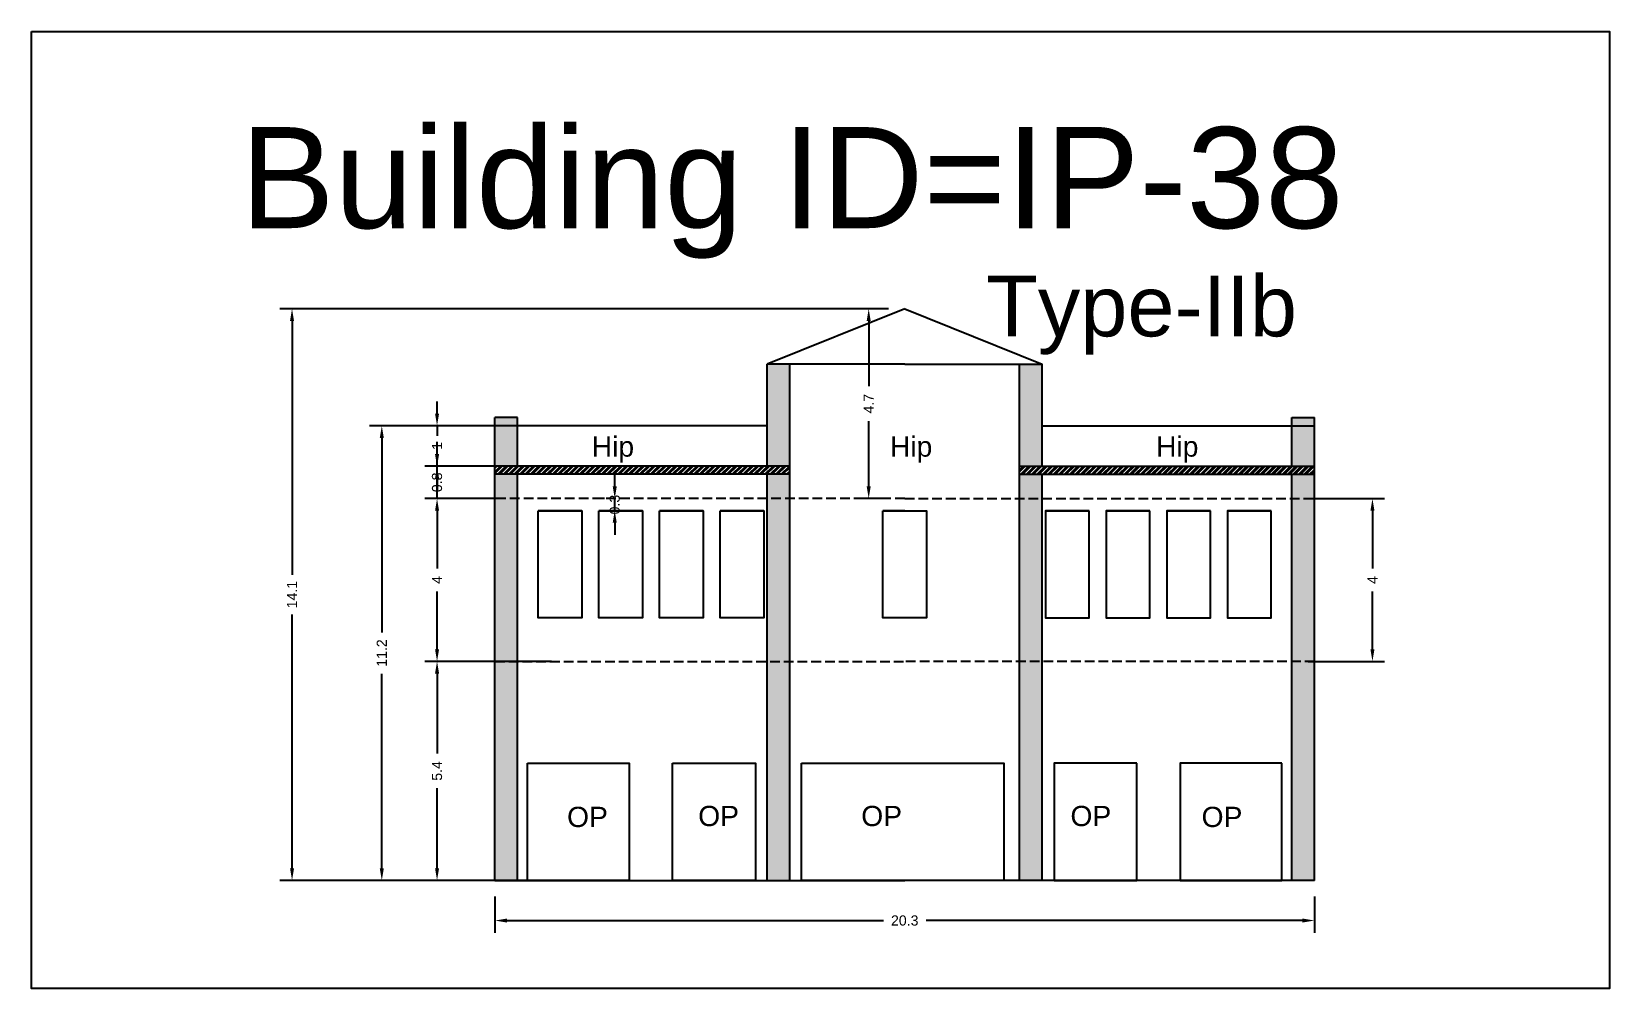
# Model space of a CAD drawing. Header units: metres. Extents: x 3416658 to 3417184, y -6712896 to -6712690.
# Drawn here: x 3416983.34 to 3417022.35, y -6712815.79 to -6712792.13 of the extents above; entities that cross this region are included whole.
import ezdxf

# ---------------------------------------------------------------- set-up
doc = ezdxf.new("R2010")
doc.units = ezdxf.units.M
doc.linetypes.add('ACAD_ISO02W100', pattern=[15, 12, -3])
doc.layers.add('Dotted', color=7, linetype='ACAD_ISO02W100', plot=False)
doc.styles.get("Standard").update_dxf_attribs({"font": 'arial.ttf'})
doc.dimstyles.new('ISO-25', dxfattribs={"dimtxt": 0.25, "dimasz": 0.3, "dimexe": 0.3, "dimexo": 0.4, "dimgap": 0.2, "dimtad": 0, "dimdec": 1, "dimdsep": 46, "dimtxsty": 'Standard', "dimcen": 2.5, "dimadec": 0, "dimazin": 0, "dimtfac": 1, "dimtdec": 1, "dimtmove": 0, "dimatfit": 3, "dimfxl": 1, "dimarcsym": 0})
pattern_1 = [(45, (-97.25769, 26.99843), (-0.067351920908, 0.067351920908), []), (45, (-97.21279, 26.99843), (-0.067351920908, 0.067351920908), [])]

# ---------------------------------------------------------------- blocks, each defined once
blk = doc.blocks.new('*D323')
at = {"color": 0, "lineweight": -2, "transparency": 16777216}
for p, q in [((3416996.198, -6712807.706), (3416993.068, -6712807.706)), ((3416993.368, -6712808.006), (3416993.368, -6712809.985)), ((3416993.368, -6712812.818), (3416993.368, -6712810.839)), ((3416996.198, -6712813.118), (3416993.068, -6712813.118))]:
    blk.add_line(p, q, dxfattribs=at)
at = {"color": 0, "transparency": 16777216}
for points in [[(3416993.318, -6712808.006), (3416993.418, -6712808.006), (3416993.368, -6712807.706)], [(3416993.318, -6712812.818), (3416993.418, -6712812.818), (3416993.368, -6712813.118)]]:
    blk.add_solid(points, dxfattribs=at)
at = {"layer": 'Defpoints', "color": 0, "transparency": 16777216}
for p in [(3416993.368, -6712807.706), (3416996.598, -6712807.706), (3416996.598, -6712813.118)]:
    blk.add_point(p, dxfattribs=at)
at = {"color": 0, "transparency": 16777216, "insert": (3416993.368, -6712810.412), "char_height": 0.25, "attachment_point": 5, "rotation": 90}
blk.add_mtext('5.4', dxfattribs=at)
blk = doc.blocks.new('*D324')
at = {"color": 0, "lineweight": -2, "transparency": 16777216}
for p, q in [((3416994.96, -6712803.678), (3416993.068, -6712803.678)), ((3416993.368, -6712803.978), (3416993.368, -6712805.405)), ((3416993.368, -6712807.406), (3416993.368, -6712805.978)), ((3416994.96, -6712807.706), (3416993.068, -6712807.706))]:
    blk.add_line(p, q, dxfattribs=at)
at = {"color": 0, "transparency": 16777216}
for points in [[(3416993.318, -6712803.978), (3416993.418, -6712803.978), (3416993.368, -6712803.678)], [(3416993.318, -6712807.406), (3416993.418, -6712807.406), (3416993.368, -6712807.706)]]:
    blk.add_solid(points, dxfattribs=at)
at = {"layer": 'Defpoints', "color": 0, "transparency": 16777216}
for p in [(3416993.368, -6712803.678), (3416995.36, -6712803.678), (3416995.36, -6712807.706)]:
    blk.add_point(p, dxfattribs=at)
at = {"color": 0, "transparency": 16777216, "insert": (3416993.368, -6712805.692), "char_height": 0.25, "attachment_point": 5, "rotation": 90}
blk.add_mtext('4', dxfattribs=at)
blk = doc.blocks.new('*D325')
at = {"color": 0, "lineweight": -2, "transparency": 16777216}
for p, q in [((3417014.9, -6712803.678), (3417016.793, -6712803.678)), ((3417016.493, -6712803.978), (3417016.493, -6712805.405)), ((3417016.493, -6712807.406), (3417016.493, -6712805.978)), ((3417014.9, -6712807.706), (3417016.793, -6712807.706))]:
    blk.add_line(p, q, dxfattribs=at)
at = {"color": 0, "transparency": 16777216}
for points in [[(3417016.443, -6712803.978), (3417016.543, -6712803.978), (3417016.493, -6712803.678)], [(3417016.443, -6712807.406), (3417016.543, -6712807.406), (3417016.493, -6712807.706)]]:
    blk.add_solid(points, dxfattribs=at)
at = {"layer": 'Defpoints', "color": 0, "transparency": 16777216}
for p in [(3417014.5, -6712803.678), (3417016.493, -6712803.678), (3417014.5, -6712807.706)]:
    blk.add_point(p, dxfattribs=at)
at = {"color": 0, "transparency": 16777216, "insert": (3417016.493, -6712805.692), "char_height": 0.25, "attachment_point": 5, "rotation": 90}
blk.add_mtext('4', dxfattribs=at)
blk = doc.blocks.new('*D326')
at = {"color": 0, "lineweight": -2, "transparency": 16777216}
for p, q in [((3416994.8, -6712813.518), (3416994.8, -6712814.411)), ((3417015.06, -6712813.518), (3417015.06, -6712814.411)), ((3416995.1, -6712814.111), (3417004.403, -6712814.111)), ((3417014.76, -6712814.111), (3417005.457, -6712814.111))]:
    blk.add_line(p, q, dxfattribs=at)
at = {"color": 0, "transparency": 16777216}
for points in [[(3416995.1, -6712814.061), (3416995.1, -6712814.161), (3416994.8, -6712814.111)], [(3417014.76, -6712814.061), (3417014.76, -6712814.161), (3417015.06, -6712814.111)]]:
    blk.add_solid(points, dxfattribs=at)
at = {"layer": 'Defpoints', "color": 0, "transparency": 16777216}
for p in [(3416994.8, -6712813.118), (3417015.06, -6712813.118), (3417015.06, -6712814.111)]:
    blk.add_point(p, dxfattribs=at)
at = {"color": 0, "transparency": 16777216, "insert": (3417004.93, -6712814.111), "char_height": 0.25, "attachment_point": 5}
blk.add_mtext('20.3', dxfattribs=at)
blk = doc.blocks.new('*D327')
at = {"color": 0, "lineweight": -2, "transparency": 16777216}
for p, q in [((3416993.368, -6712802.578), (3416993.368, -6712802.278)), ((3416994.96, -6712802.878), (3416993.068, -6712802.878)), ((3416993.368, -6712803.678), (3416993.368, -6712802.878)), ((3416994.96, -6712803.678), (3416993.068, -6712803.678)), ((3416993.368, -6712803.978), (3416993.368, -6712804.278))]:
    blk.add_line(p, q, dxfattribs=at)
at = {"color": 0, "transparency": 16777216}
for points in [[(3416993.318, -6712802.578), (3416993.418, -6712802.578), (3416993.368, -6712802.878)], [(3416993.318, -6712803.978), (3416993.418, -6712803.978), (3416993.368, -6712803.678)]]:
    blk.add_solid(points, dxfattribs=at)
at = {"layer": 'Defpoints', "color": 0, "transparency": 16777216}
for p in [(3416993.368, -6712802.878), (3416995.36, -6712802.878), (3416995.36, -6712803.678)]:
    blk.add_point(p, dxfattribs=at)
at = {"color": 0, "transparency": 16777216, "insert": (3416993.368, -6712803.278), "char_height": 0.25, "attachment_point": 5, "rotation": 90}
blk.add_mtext('0.8', dxfattribs=at)
blk = doc.blocks.new('*D328')
at = {"color": 0, "lineweight": -2, "transparency": 16777216}
for p, q in [((3416993.368, -6712801.578), (3416993.368, -6712801.278)), ((3416994.96, -6712801.878), (3416993.068, -6712801.878)), ((3416993.368, -6712801.878), (3416993.368, -6712802.132)), ((3416993.368, -6712802.878), (3416993.368, -6712802.624)), ((3416994.96, -6712802.878), (3416993.068, -6712802.878)), ((3416993.368, -6712803.178), (3416993.368, -6712803.478))]:
    blk.add_line(p, q, dxfattribs=at)
at = {"color": 0, "transparency": 16777216}
for points in [[(3416993.318, -6712801.578), (3416993.418, -6712801.578), (3416993.368, -6712801.878)], [(3416993.318, -6712803.178), (3416993.418, -6712803.178), (3416993.368, -6712802.878)]]:
    blk.add_solid(points, dxfattribs=at)
at = {"layer": 'Defpoints', "color": 0, "transparency": 16777216}
for p in [(3416993.368, -6712801.878), (3416995.36, -6712801.878), (3416995.36, -6712802.878)]:
    blk.add_point(p, dxfattribs=at)
at = {"color": 0, "transparency": 16777216, "insert": (3416993.368, -6712802.378), "char_height": 0.25, "attachment_point": 5, "rotation": 90}
blk.add_mtext('1', dxfattribs=at)
blk = doc.blocks.new('*D329')
at = {"color": 0, "lineweight": -2, "transparency": 16777216}
for p, q in [((3417004.53, -6712798.988), (3417003.739, -6712798.988)), ((3417004.039, -6712799.288), (3417004.039, -6712800.9)), ((3417004.039, -6712803.378), (3417004.039, -6712801.765)), ((3417004.53, -6712803.678), (3417003.739, -6712803.678))]:
    blk.add_line(p, q, dxfattribs=at)
at = {"color": 0, "transparency": 16777216}
for points in [[(3417003.989, -6712799.288), (3417004.089, -6712799.288), (3417004.039, -6712798.988)], [(3417003.989, -6712803.378), (3417004.089, -6712803.378), (3417004.039, -6712803.678)]]:
    blk.add_solid(points, dxfattribs=at)
at = {"layer": 'Defpoints', "color": 0, "transparency": 16777216}
for p in [(3417004.039, -6712798.988), (3417004.93, -6712798.988), (3417004.93, -6712803.678)]:
    blk.add_point(p, dxfattribs=at)
at = {"color": 0, "transparency": 16777216, "insert": (3417004.039, -6712801.333), "char_height": 0.25, "attachment_point": 5, "rotation": 90}
blk.add_mtext('4.7', dxfattribs=at)
blk = doc.blocks.new('*D330')
at = {"color": 0, "lineweight": -2, "transparency": 16777216}
for p, q in [((3416994.96, -6712801.878), (3416991.702, -6712801.878)), ((3416992.002, -6712802.178), (3416992.002, -6712806.986)), ((3416992.002, -6712812.818), (3416992.002, -6712808.009)), ((3416994.4, -6712813.118), (3416991.702, -6712813.118))]:
    blk.add_line(p, q, dxfattribs=at)
at = {"color": 0, "transparency": 16777216}
for points in [[(3416991.952, -6712802.178), (3416992.052, -6712802.178), (3416992.002, -6712801.878)], [(3416991.952, -6712812.818), (3416992.052, -6712812.818), (3416992.002, -6712813.118)]]:
    blk.add_solid(points, dxfattribs=at)
at = {"layer": 'Defpoints', "color": 0, "transparency": 16777216}
for p in [(3416992.002, -6712801.878), (3416995.36, -6712801.878), (3416994.8, -6712813.118)]:
    blk.add_point(p, dxfattribs=at)
at = {"color": 0, "transparency": 16777216, "insert": (3416992.002, -6712807.498), "char_height": 0.25, "attachment_point": 5, "rotation": 90}
blk.add_mtext('11.2', dxfattribs=at)
blk = doc.blocks.new('*D331')
at = {"color": 0, "lineweight": -2, "transparency": 16777216}
for p, q in [((3417004.53, -6712798.988), (3416989.483, -6712798.988)), ((3416989.783, -6712799.288), (3416989.783, -6712805.564)), ((3416989.783, -6712812.818), (3416989.783, -6712806.541)), ((3416994.96, -6712813.118), (3416989.483, -6712813.118))]:
    blk.add_line(p, q, dxfattribs=at)
at = {"color": 0, "transparency": 16777216}
for points in [[(3416989.733, -6712799.288), (3416989.833, -6712799.288), (3416989.783, -6712798.988)], [(3416989.733, -6712812.818), (3416989.833, -6712812.818), (3416989.783, -6712813.118)]]:
    blk.add_solid(points, dxfattribs=at)
at = {"layer": 'Defpoints', "color": 0, "transparency": 16777216}
for p in [(3416989.783, -6712798.988), (3417004.93, -6712798.988), (3416995.36, -6712813.118)]:
    blk.add_point(p, dxfattribs=at)
at = {"color": 0, "transparency": 16777216, "insert": (3416989.783, -6712806.053), "char_height": 0.25, "attachment_point": 5, "rotation": 90}
blk.add_mtext('14.1', dxfattribs=at)
blk = doc.blocks.new('*D332')
at = {"color": 0, "lineweight": -2, "transparency": 16777216}
for p, q in [((3416997.761, -6712803.378), (3416997.761, -6712803.078)), ((3416997.509, -6712803.678), (3416997.461, -6712803.678)), ((3416997.761, -6712803.978), (3416997.761, -6712803.678)), ((3416997.509, -6712803.978), (3416997.461, -6712803.978)), ((3416997.761, -6712804.278), (3416997.761, -6712804.578))]:
    blk.add_line(p, q, dxfattribs=at)
at = {"color": 0, "transparency": 16777216}
for points in [[(3416997.711, -6712803.378), (3416997.811, -6712803.378), (3416997.761, -6712803.678)], [(3416997.711, -6712804.278), (3416997.811, -6712804.278), (3416997.761, -6712803.978)]]:
    blk.add_solid(points, dxfattribs=at)
at = {"layer": 'Defpoints', "color": 0, "transparency": 16777216}
for p in [(3416997.761, -6712803.678), (3416997.909, -6712803.678), (3416997.909, -6712803.978)]:
    blk.add_point(p, dxfattribs=at)
at = {"color": 0, "transparency": 16777216, "insert": (3416997.761, -6712803.828), "char_height": 0.25, "attachment_point": 5, "rotation": 90}
blk.add_mtext('0.3', dxfattribs=at)

msp = doc.modelspace()

# ---------------------------------------------------------------- hatches: boundary and pattern name
h = msp.add_hatch(color=256)
h.dxf.hatch_style = 1
h.paths.add_polyline_path([(3416995.36, -6712807.706), (3416994.8, -6712807.706), (3416994.8, -6712813.118), (3416995.36, -6712813.118)])
h.paths.add_polyline_path([(3416995.36, -6712803.678), (3416994.8, -6712803.678), (3416994.8, -6712807.706), (3416995.36, -6712807.706)])
h.paths.add_polyline_path([(3416995.36, -6712803.078), (3416994.8, -6712803.078), (3416994.8, -6712803.678), (3416995.36, -6712803.678)])
h.paths.add_polyline_path([(3416995.36, -6712801.878), (3416994.8, -6712801.878), (3416994.8, -6712802.878), (3416995.36, -6712802.878)])
h.paths.add_polyline_path([(3416995.36, -6712801.678), (3416994.8, -6712801.678), (3416994.8, -6712801.878), (3416995.36, -6712801.878)])
h.paths.add_polyline_path([(3417002.09, -6712807.706), (3417001.53, -6712807.706), (3417001.53, -6712813.118), (3417002.09, -6712813.118)])
h.paths.add_polyline_path([(3417002.09, -6712803.678), (3417001.53, -6712803.678), (3417001.53, -6712807.706), (3417002.09, -6712807.706)])
h.paths.add_polyline_path([(3417002.09, -6712803.078), (3417001.53, -6712803.078), (3417001.53, -6712803.678), (3417002.09, -6712803.678)])
h.paths.add_polyline_path([(3417002.09, -6712800.358), (3417001.53, -6712800.358), (3417001.53, -6712801.878), (3417001.53, -6712802.878), (3417002.09, -6712802.878)])
h = msp.add_hatch(color=256)
h.dxf.hatch_style = 1
h.paths.add_polyline_path([(3417014.5, -6712807.706), (3417015.06, -6712807.706), (3417015.06, -6712813.118), (3417014.5, -6712813.118)])
h.paths.add_polyline_path([(3417014.5, -6712803.678), (3417015.06, -6712803.678), (3417015.06, -6712807.706), (3417014.5, -6712807.706)])
h.paths.add_polyline_path([(3417014.5, -6712803.078), (3417015.06, -6712803.078), (3417015.06, -6712803.678), (3417014.5, -6712803.678)])
h.paths.add_polyline_path([(3417014.5, -6712801.878), (3417015.06, -6712801.878), (3417015.06, -6712802.878), (3417014.5, -6712802.878)])
h.paths.add_polyline_path([(3417014.5, -6712801.678), (3417015.06, -6712801.678), (3417015.06, -6712801.878), (3417014.5, -6712801.878)])
h.paths.add_polyline_path([(3417007.77, -6712807.706), (3417008.33, -6712807.706), (3417008.33, -6712813.118), (3417007.77, -6712813.118)])
h.paths.add_polyline_path([(3417007.77, -6712803.678), (3417008.33, -6712803.678), (3417008.33, -6712807.706), (3417007.77, -6712807.706)])
h.paths.add_polyline_path([(3417007.77, -6712803.078), (3417008.33, -6712803.078), (3417008.33, -6712803.678), (3417007.77, -6712803.678)])
h.paths.add_polyline_path([(3417007.77, -6712800.358), (3417008.33, -6712800.358), (3417008.33, -6712801.878), (3417008.33, -6712802.878), (3417007.77, -6712802.878)])
h = msp.add_hatch()
h.set_pattern_fill('ANSI32', color=256, scale=0.01)
h.set_pattern_definition(pattern_1)
h.paths.add_polyline_path([(3417002.09, -6712802.878), (3416994.8, -6712802.878), (3416994.8, -6712803.078), (3417002.09, -6712803.078)])
h = msp.add_hatch()
h.set_pattern_fill('ANSI32', color=256, scale=0.01)
h.set_pattern_definition(pattern_1)
h.paths.add_polyline_path([(3417007.77, -6712802.878), (3417007.77, -6712803.078), (3417015.06, -6712803.078), (3417015.06, -6712802.878)])

# ---------------------------------------------------------------- linework, layer by layer
for points in [[(3416983.343, -6712792.133), (3417022.352, -6712792.133), (3417022.352, -6712815.79), (3416983.343, -6712815.79)], [(3416995.87, -6712803.978), (3416996.948, -6712803.978), (3416996.948, -6712806.628), (3416995.87, -6712806.628)], [(3416997.37, -6712803.978), (3416998.448, -6712803.978), (3416998.448, -6712806.628), (3416997.37, -6712806.628)], [(3416998.87, -6712803.978), (3416999.948, -6712803.978), (3416999.948, -6712806.628), (3416998.87, -6712806.628)], [(3417000.37, -6712803.978), (3417001.448, -6712803.978), (3417001.448, -6712806.628), (3417000.37, -6712806.628)], [(3417004.391, -6712803.978), (3417005.47, -6712803.978), (3417005.47, -6712806.628), (3417004.391, -6712806.628)], [(3417009.491, -6712803.978), (3417008.413, -6712803.978), (3417008.413, -6712806.628), (3417009.491, -6712806.628)], [(3417010.991, -6712803.978), (3417009.913, -6712803.978), (3417009.913, -6712806.628), (3417010.991, -6712806.628)], [(3417012.491, -6712803.978), (3417011.413, -6712803.978), (3417011.413, -6712806.628), (3417012.491, -6712806.628)], [(3417013.991, -6712803.978), (3417012.913, -6712803.978), (3417012.913, -6712806.628), (3417013.991, -6712806.628)], [(3416995.607, -6712810.218), (3416998.118, -6712810.218), (3416998.118, -6712813.118), (3416995.607, -6712813.118)], [(3416999.188, -6712810.218), (3417001.24, -6712810.218), (3417001.24, -6712813.118), (3416999.188, -6712813.118)], [(3417002.376, -6712810.218), (3417007.381, -6712810.218), (3417007.381, -6712813.118), (3417002.376, -6712813.118)], [(3417010.672, -6712810.218), (3417008.621, -6712810.218), (3417008.621, -6712813.118), (3417010.672, -6712813.118)], [(3417014.253, -6712810.218), (3417011.742, -6712810.218), (3417011.742, -6712813.118), (3417014.253, -6712813.118)]]:
    msp.add_lwpolyline(points, close=True)
for points in [[(3417004.93, -6712798.988), (3417001.53, -6712800.358)], [(3417004.93, -6712798.988), (3417008.33, -6712800.358)], [(3417004.93, -6712800.358), (3417001.53, -6712800.358)], [(3417001.53, -6712801.878), (3417001.53, -6712800.358)], [(3417002.09, -6712813.118), (3417002.09, -6712800.358)], [(3417004.93, -6712800.358), (3417008.33, -6712800.358)], [(3417007.77, -6712813.118), (3417007.77, -6712800.358)], [(3417008.33, -6712801.878), (3417008.33, -6712800.358)], [(3416994.8, -6712813.118), (3416994.8, -6712801.678)], [(3416995.36, -6712801.678), (3416994.8, -6712801.678)], [(3417001.53, -6712801.878), (3416994.8, -6712801.878)], [(3416995.36, -6712802.878), (3416995.36, -6712801.678)], [(3417001.53, -6712802.878), (3417001.53, -6712801.678)], [(3417008.33, -6712802.878), (3417008.33, -6712801.678)], [(3417008.33, -6712801.878), (3417015.06, -6712801.878)], [(3417014.5, -6712802.878), (3417014.5, -6712801.678)], [(3417014.5, -6712801.678), (3417015.06, -6712801.678)], [(3417015.06, -6712813.118), (3417015.06, -6712801.678)], [(3417002.09, -6712802.878), (3416994.8, -6712802.878)], [(3417007.77, -6712802.878), (3417015.06, -6712802.878)], [(3417002.09, -6712803.078), (3416994.8, -6712803.078)], [(3416995.36, -6712813.118), (3416995.36, -6712803.078)], [(3417001.53, -6712813.118), (3417001.53, -6712803.078)], [(3417007.77, -6712803.078), (3417015.06, -6712803.078)], [(3417008.33, -6712813.118), (3417008.33, -6712803.078)], [(3417014.5, -6712813.118), (3417014.5, -6712803.078)], [(3416996.948, -6712803.978), (3416995.87, -6712803.978)], [(3416998.448, -6712803.978), (3416997.37, -6712803.978)], [(3416999.948, -6712803.978), (3416998.87, -6712803.978)], [(3417001.448, -6712803.978), (3417000.37, -6712803.978)], [(3417004.93, -6712803.978), (3417004.391, -6712803.978)], [(3417008.413, -6712803.978), (3417009.491, -6712803.978)], [(3417009.913, -6712803.978), (3417010.991, -6712803.978)], [(3417011.413, -6712803.978), (3417012.491, -6712803.978)], [(3417012.913, -6712803.978), (3417013.991, -6712803.978)], [(3416996.948, -6712806.628), (3416995.87, -6712806.628)], [(3416998.448, -6712806.628), (3416997.37, -6712806.628)], [(3416999.948, -6712806.628), (3416998.87, -6712806.628)], [(3417001.448, -6712806.628), (3417000.37, -6712806.628)], [(3417004.93, -6712806.628), (3417004.391, -6712806.628)], [(3417008.413, -6712806.628), (3417009.491, -6712806.628)], [(3417009.913, -6712806.628), (3417010.991, -6712806.628)], [(3417011.413, -6712806.628), (3417012.491, -6712806.628)], [(3417012.913, -6712806.628), (3417013.991, -6712806.628)], [(3416994.8, -6712813.118), (3417004.93, -6712813.118)], [(3417015.06, -6712813.118), (3417004.93, -6712813.118)]]:
    msp.add_lwpolyline(points)
at = {"layer": 'Dotted', "ltscale": 0.02}
for points in [[(3417004.93, -6712803.678), (3416994.8, -6712803.678)], [(3417004.93, -6712803.678), (3417015.06, -6712803.678)], [(3416994.8, -6712807.706), (3417004.93, -6712807.706)], [(3417015.06, -6712807.706), (3417004.93, -6712807.706)]]:
    msp.add_lwpolyline(points, dxfattribs=at)

# ---------------------------------------------------------------- texts
for s, heights, insert, char_height, attachment_point in [('Building ID=IP-38', [0.517], (3416988.506, -6712794.494), 2.5, 1), ('Type-IIb  ', [0.517], (3417006.942, -6712798.169), 1.5, 1), ('Hip', [0], (3416997.192, -6712802.143), 0.5, 1), ('Hip', [0], (3417004.564, -6712802.143), 0.5, 1), ('Hip', [0], (3417011.143, -6712802.143), 0.5, 1), ('OP', [0], (3416996.582, -6712811.299), 0.5, 1), ('OP', [0], (3416999.824, -6712811.276), 0.5, 1), ('OP', [0], (3417004.864, -6712811.276), 0.5, 3), ('OP', [0], (3417010.036, -6712811.276), 0.5, 3), ('OP', [0], (3417013.278, -6712811.299), 0.5, 3)]:
    msp.add_mtext_dynamic_manual_height_columns(s, width=67.86454, gutter_width=12.5, heights=heights, dxfattribs=dict(insert=insert, char_height=char_height, attachment_point=attachment_point))

# ---------------------------------------------------------------- dimensions: what is measured, and where the dimension line sits
for base, p1, p2, picture, middle in [((3416989.783, -6712798.988), (3416995.36, -6712813.118), (3417004.93, -6712798.988), '*D331', (3416989.783, -6712806.053)), ((3417004.039, -6712798.988), (3417004.93, -6712803.678), (3417004.93, -6712798.988), '*D329', (3417004.039, -6712801.333)), ((3416993.368, -6712801.878), (3416995.36, -6712802.878), (3416995.36, -6712801.878), '*D328', (3416993.368, -6712802.378)), ((3416992.002, -6712801.878), (3416994.8, -6712813.118), (3416995.36, -6712801.878), '*D330', (3416992.002, -6712807.498)), ((3416993.368, -6712803.678), (3416995.36, -6712807.706), (3416995.36, -6712803.678), '*D324', (3416993.368, -6712805.692)), ((3417016.493, -6712803.678), (3417014.5, -6712807.706), (3417014.5, -6712803.678), '*D325', (3417016.493, -6712805.692)), ((3416993.368, -6712807.706), (3416996.598, -6712813.118), (3416996.598, -6712807.706), '*D323', (3416993.368, -6712810.412))]:
    dim = msp.add_linear_dim(base=base, p1=p1, p2=p2, angle=90, dimstyle='ISO-25')
    dim.commit()
    dim.dimension.update_dxf_attribs({"geometry": picture, "text_midpoint": middle})
for base, p1, p2, picture, middle in [((3416993.368, -6712802.878), (3416995.36, -6712803.678), (3416995.36, -6712802.878), '*D327', (3416993.368, -6712803.278)), ((3416997.761, -6712803.678), (3416997.909, -6712803.978), (3416997.909, -6712803.678), '*D332', (3416997.761, -6712803.828))]:
    dim = msp.add_linear_dim(base=base, p1=p1, p2=p2, angle=90, dimstyle='ISO-25')
    dim.commit()
    dim.dimension.update_dxf_attribs({"geometry": picture, "text_midpoint": middle, "dimtype": 160})
dim = msp.add_linear_dim(base=(3417015.06, -6712814.111), p1=(3416994.8, -6712813.118), p2=(3417015.06, -6712813.118), dimstyle='ISO-25')
dim.commit()
dim.dimension.update_dxf_attribs({"geometry": '*D326', "text_midpoint": (3417004.93, -6712814.111)})

doc.saveas('drawing.dxf')
